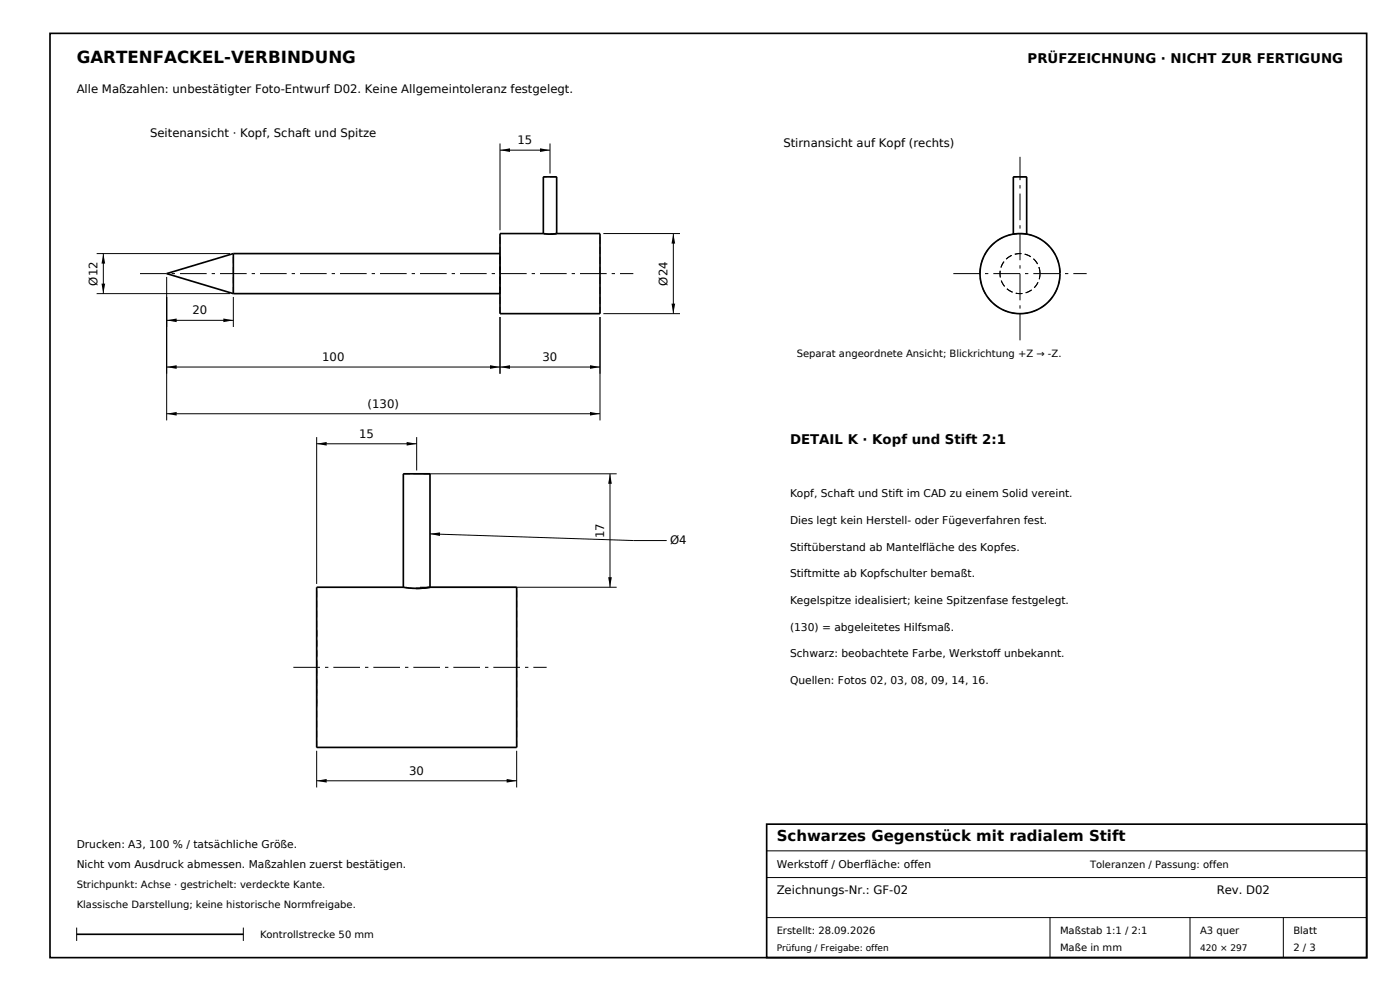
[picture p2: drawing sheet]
<svg xmlns="http://www.w3.org/2000/svg" width="420mm" height="297mm" viewBox="0 0 420 297" stroke-linecap="round" stroke-linejoin="round" font-family="sans-serif">
<defs><g id="words">
<text font-size="5" x="23" y="19">GARTENFACKEL-VERBINDUNG</text>
<text font-size="4.5" x="233" y="252">Schwarzes Gegenstück mit radialem Stift</text>
<g font-size="4">
<text x="308.3" y="19">PRÜFZEICHNUNG · NICHT ZUR FERTIGUNG</text>
<text x="237" y="133">DETAIL K · Kopf und Stift 2:1</text>
</g>
<g font-size="3.5">
<text x="23" y="28">Alle Maßzahlen: unbestätigter Foto-Entwurf D02. Keine Allgemeintoleranz festgelegt.</text>
<text x="45" y="41">Seitenansicht · Kopf, Schaft und Spitze</text>
<text x="155.3" y="43.2">15</text>
<text x="235" y="44">Stirnansicht auf Kopf (rechts)</text>
<text x="29.2" y="85.6" transform="rotate(-90 29.2 85.6)">Ø12</text>
<text x="200.2" y="85.6" transform="rotate(-90 200.2 85.6)">Ø24</text>
<text x="57.8" y="94.2">20</text>
<text x="96.7" y="108.2">100</text>
<text x="162.8" y="108.2">30</text>
<text x="110.3" y="122.2">(130)</text>
<text x="107.8" y="131.2">15</text>
<text x="181.2" y="161.2" transform="rotate(-90 181.2 161.2)">17</text>
<text x="201" y="163">Ø4</text>
<text x="122.8" y="232.2">30</text>
<text x="233" y="268">Zeichnungs-Nr.: GF-02</text>
<text x="365" y="268">Rev. D02</text>
</g>
<g font-size="3.2">
<text x="237" y="149">Kopf, Schaft und Stift im CAD zu einem Solid vereint.</text>
<text x="237" y="157">Dies legt kein Herstell- oder Fügeverfahren fest.</text>
<text x="237" y="165">Stiftüberstand ab Mantelfläche des Kopfes.</text>
<text x="237" y="173">Stiftmitte ab Kopfschulter bemaßt.</text>
<text x="237" y="181">Kegelspitze idealisiert; keine Spitzenfase festgelegt.</text>
<text x="237" y="189">(130) = abgeleitetes Hilfsmaß.</text>
<text x="237" y="197">Schwarz: beobachtete Farbe, Werkstoff unbekannt.</text>
<text x="237" y="205">Quellen: Fotos 02, 03, 08, 09, 14, 16.</text>
<text x="23" y="254">Drucken: A3, 100 % / tatsächliche Größe.</text>
<text x="23" y="260">Nicht vom Ausdruck abmessen. Maßzahlen zuerst bestätigen.</text>
<text x="233" y="260">Werkstoff / Oberfläche: offen</text>
</g>
<g font-size="3">
<text x="239" y="107">Separat angeordnete Ansicht; Blickrichtung +Z → -Z.</text>
<text x="327" y="260">Toleranzen / Passung: offen</text>
<text x="23" y="266">Strichpunkt: Achse · gestrichelt: verdeckte Kante.</text>
<text x="23" y="272">Klassische Darstellung; keine historische Normfreigabe.</text>
<text x="78" y="281">Kontrollstrecke 50 mm</text>
<text x="233" y="280">Erstellt: 28.09.2026</text>
<text x="318" y="280">Maßstab 1:1 / 2:1</text>
<text x="360" y="280">A3 quer</text>
<text x="388" y="280">Blatt</text>
<text x="318" y="285">Maße in mm</text>
<text x="388" y="285">2 / 3</text>
</g>
<g font-size="2.7">
<text x="233" y="285">Prüfung / Freigabe: offen</text>
<text x="360" y="285">420 × 297</text>
</g>
</g></defs>
<g fill="none" stroke="#000" stroke-width=".5">
<path d="M15 10h395v277h-395zM70 76v12M70 76h80M70 76l-20 6 20 6M163 70h-12.4a.56 .56 0 0 0-.7 .2 .56 .56 0 0 0 .1 .7v22.3a.53 .53 0 0 0 0 .8 .53 .53 0 0 0 .8 0h28.6a.56 .56 0 0 0 .7-.2 .56 .56 0 0 0-.1-.7v-22.3a.53 .53 0 0 0 0-.8 .53 .53 0 0 0-.8 0h-12.2M163 70l2 .2 2-.2M163 70v-16.2a.5 .5 0 0 1 0-.7 .5 .5 0 0 1 .6-.1h2.6a.5 .5 0 0 1 .6 0 .5 .5 0 0 1 .2 .6v16.4M163.5 70.1h.1M163.7 70.1h.1M167 70l-2.1 .2M304 70.2v-16.4a.48 .48 0 0 1 0-.6 .48 .48 0 0 1 .5-.2h2.8a.46 .46 0 0 1 .6 0 .46 .46 0 0 1 .1 .6v16.6M70 88h80"/>
<path d="M318 82l-.2-2.2-.7-2.3-1.1-2.1-1.4-1.8-1.9-1.5-1.9-1.1-2.3-.7-2.4-.3-2.2 .2-2.3 .6-2.2 1.1-1.8 1.5-1.5 1.9-1.2 2.1-.7 2.3-.2 2.2 .2 2.4 .7 2.2 1.1 2.1 1.4 1.7 1.7 1.5 2.1 1.2 2.2 .7 2.4 .3 2.4-.2 2.2-.6 2.1-1.1 1.9-1.5 1.4-1.7 1.2-2.1 .7-2.3 .3-2.4M121 176h-25.2a.53 .53 0 0 0-.8 0 .53 .53 0 0 0 0 .8v46.6a.56 .56 0 0 0 .2 .7 .56 .56 0 0 0 .7-.1h58.3a.53 .53 0 0 0 .8 0 .53 .53 0 0 0 0-.8v-46.6a.56 .56 0 0 0-.2-.7 .56 .56 0 0 0-.7 .1h-25.1M121 176l3.9 .3 4.1-.3M121 176v-33.4a.56 .56 0 0 1 .2-.7 .56 .56 0 0 1 .7 .1h6.3a.53 .53 0 0 1 .8 0 .53 .53 0 0 1 0 .8v33.2M122 176.1h.1M122.4 176.2h.2M129 176l-4.2 .3M230 247h180v40h-180zM23 280h50"/>
</g>
<g fill="none" stroke="#000" stroke-width=".3">
<path d="M150 43v26M150 45h15M165 43v9M29 76h40M31 76v12M181 70h23M202 70v24M29 88h40M50 83v43M50 96h20M70 89v9M150 95v17"/>
<path d="M180 95v31M181 94h23M50 110h130M50 124h130M95 131v44M95 133h30M125 131v10M126 142h59M129 160l61 2h10M183 142v34M126 176h59M95 225v11"/>
<path d="M95 234h60M155 225v11M230 255h180M23 278v4M73 278v4M230 275h180M230 263h180M315 275v12M357 275v12M385 275v12"/>
</g>
<g fill="none" stroke="#000" stroke-width=".3" stroke-dasharray="2 1" stroke-linecap="butt">
<path d="M167 53h-4M308 53h-4M150 76v12M163.5 70.1l-.5-.1M163.7 70.1h-.2M164.9 70.2l-1.1-.1M304 70.2l2-.2M306 70l2 .2M308 70.2l-2-.2-2 .2M70 82v-6M70 88v-6M150 82v-12"/>
<path d="M150 94v-12M150 82v-6M150 88v-6M180 82v-12M180 94v-12M312 82l-.5-2.3-1.2-1.9-2-1.3-2.3-.5-2.3 .5-2 1.3-1.2 1.9-.5 2.3 .5 2.3 1.2 1.9 2 1.3 2.3 .5 2.3-.5 1.9-1.2 1.3-2 .5-2.2M318 82l-.2-2.2-.7-2.3-1.1-2.1-1.4-1.8-1.9-1.5-1.9-1.1-2.3-.7-2.4-.3-2.2 .2-2.3 .6-2.2 1.1-1.8 1.5-1.5 1.9-1.2 2.1-.7 2.3-.2 2.2 .2 2.4 .7 2.2 1.1 2.1 1.4 1.7 1.7 1.5 2.1 1.2 2.2 .7 2.4 .3 2.4-.2 2.2-.6 2.1-1.1 1.9-1.5 1.4-1.7 1.2-2.1 .7-2.3 .3-2.4M129 142h-8M122 176.1l-1-.1M122.4 176.2l-.4-.1M124.8 176.3l-2.2-.1M95 200v-24"/>
<path d="M95 200v-11.7v23.4v-11.6M155 200v-24M95 224v-24M155 224v-24"/>
</g>
<path d="M42 82h148M286 82h40M306 102v-55M88 200h76" fill="none" stroke="#000" stroke-width=".3" stroke-dasharray="8 1.5 1 1.5" stroke-linecap="butt"/>
<g fill="#000">
<path d="M150 45l3-.6v1.1zM162 44.4l3 .6-3 .5zM31 76l.6 3h-1.1zM202 70l.6 3h-1.1zM30.5 85h1.1l-.6 3zM50 96l3-.6v1.1zM67 95.4l3 .6-3 .5zM201.5 91h1.1l-.6 3zM50 110l3-.6v1.1zM147 109.4l3 .6-3 .5zM150 110l3-.6v1.1zM177 109.4l3 .6-3 .5z"/>
<path d="M50 124l3-.6v1.1zM95 133l3-.6v1.1zM122 132.4l3 .6-3 .5zM177 123.4l3 .6-3 .5zM129 160l3-.5v1.1zM183 142l.6 3h-1.1zM182.5 173h1.1l-.6 3zM95 234l3-.6v1.1zM152 233.4l3 .6-3 .5z"/>
</g>
<use href="#words"/>
</svg>
